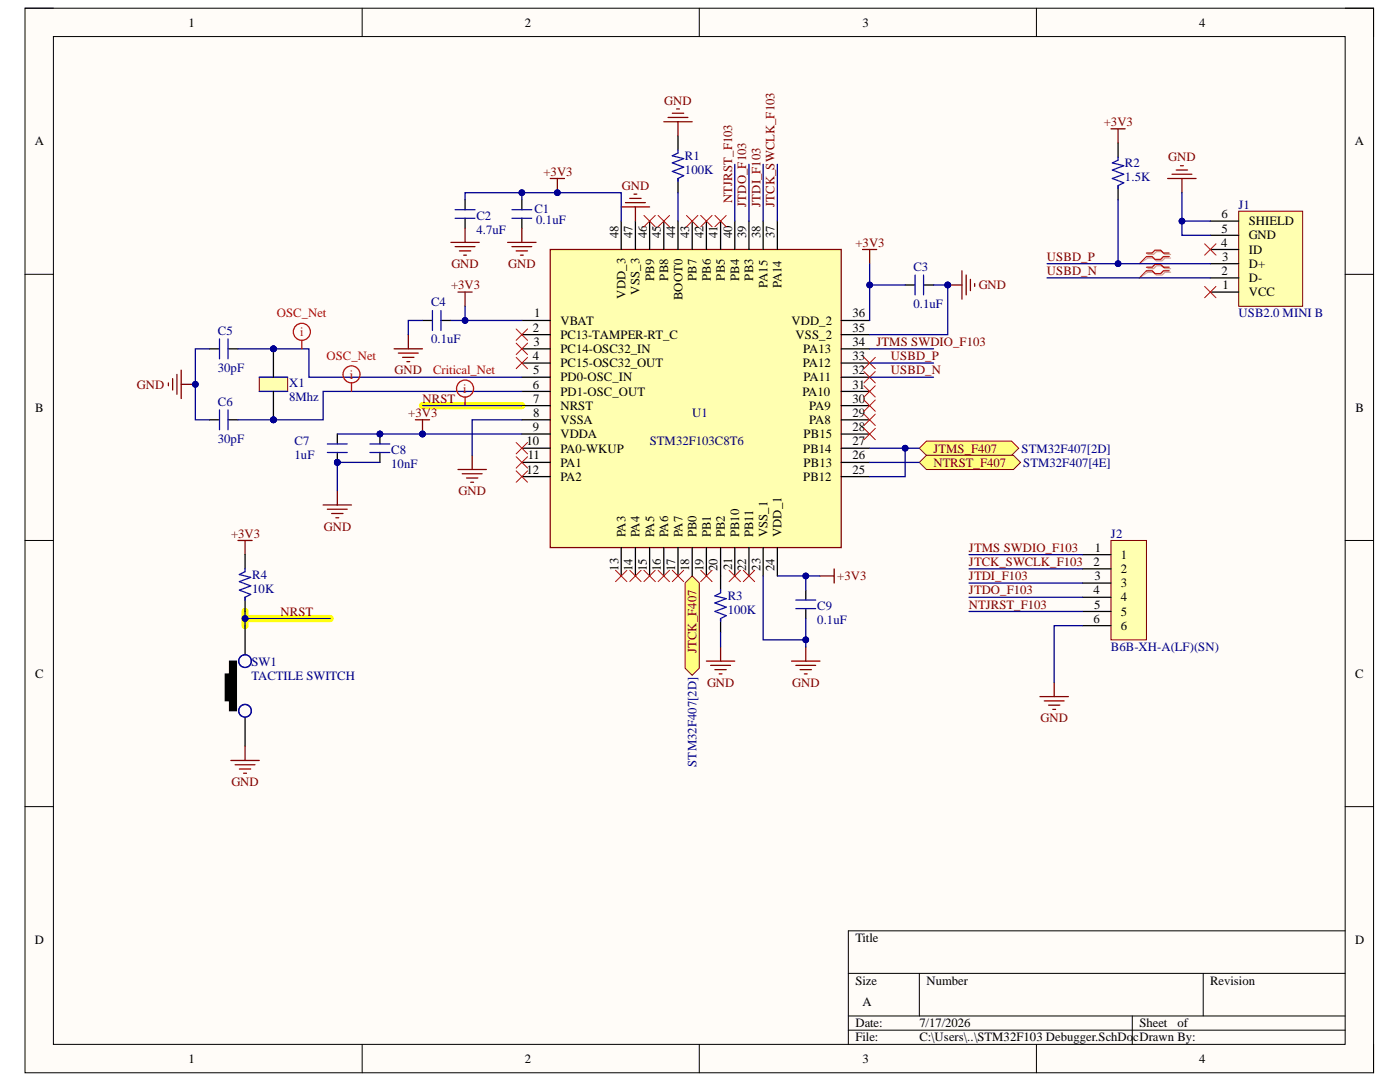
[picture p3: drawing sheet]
<svg xmlns="http://www.w3.org/2000/svg" width="279mm" height="216mm" viewBox="0 0 279 216" stroke-linecap="round" stroke-linejoin="round" font-family="sans-serif">
<defs><g id="words">
<g font-size="2.5">
<text x="37.6" y="5.3">1</text>
<text x="104.7" y="5.3">2</text>
<text x="172.1" y="5.3">3</text>
<text x="239.3" y="5.3">4</text>
<text x="6.9" y="29">A</text>
<text x="270.4" y="29">A</text>
<text x="123.4" y="47.5" transform="rotate(-90 123.4 47.5)">48</text>
<text x="126.2" y="47.5" transform="rotate(-90 126.2 47.5)">47</text>
<text x="129.1" y="47.5" transform="rotate(-90 129.1 47.5)">46</text>
<text x="131.9" y="47.5" transform="rotate(-90 131.9 47.5)">45</text>
<text x="134.8" y="47.5" transform="rotate(-90 134.8 47.5)">44</text>
<text x="137.5" y="47.5" transform="rotate(-90 137.5 47.5)">43</text>
<text x="140.4" y="47.5" transform="rotate(-90 140.4 47.5)">42</text>
<text x="143.2" y="47.5" transform="rotate(-90 143.2 47.5)">41</text>
<text x="146.1" y="47.5" transform="rotate(-90 146.1 47.5)">40</text>
<text x="148.9" y="47.5" transform="rotate(-90 148.9 47.5)">39</text>
<text x="151.8" y="47.5" transform="rotate(-90 151.8 47.5)">38</text>
<text x="154.6" y="47.5" transform="rotate(-90 154.6 47.5)">37</text>
<text x="243.8" y="46.4">5</text>
<text x="243.8" y="43.6">6</text>
<text x="249.2" y="47.8">GND</text>
<text x="249.2" y="45">SHIELD</text>
<text x="243.7" y="49.2">4</text>
<text x="243.9" y="52">3</text>
<text x="249.2" y="53.5">D+</text>
<text x="249.2" y="50.7">ID</text>
<text x="124.9" y="59.6" transform="rotate(-90 124.9 59.6)">VDD_3</text>
<text x="127.7" y="58.8" transform="rotate(-90 127.7 58.8)">VSS_3</text>
<text x="130.5" y="56.1" transform="rotate(-90 130.5 56.1)">PB9</text>
<text x="133.3" y="56" transform="rotate(-90 133.3 56)">PB8</text>
<text x="136.2" y="59.9" transform="rotate(-90 136.2 59.9)">BOOT0</text>
<text x="139" y="56.1" transform="rotate(-90 139 56.1)">PB7</text>
<text x="141.9" y="56.1" transform="rotate(-90 141.9 56.1)">PB6</text>
<text x="144.7" y="56" transform="rotate(-90 144.7 56)">PB5</text>
<text x="147.5" y="56.1" transform="rotate(-90 147.5 56.1)">PB4</text>
<text x="150.3" y="56" transform="rotate(-90 150.3 56)">PB3</text>
<text x="153.2" y="57.4" transform="rotate(-90 153.2 57.4)">PA15</text>
<text x="156" y="57.5" transform="rotate(-90 156 57.5)">PA14</text>
<text x="243.8" y="54.9">2</text>
<text x="244" y="57.7">1</text>
<text x="249.2" y="59.1">VCC</text>
<text x="249.2" y="56.3">D-</text>
<text x="106.6" y="63.3">1</text>
<text x="111.8" y="64.8">VBAT</text>
<text x="157.9" y="64.8">VDD_2</text>
<text x="170.1" y="63.3">36</text>
<text x="106.3" y="66.2">2</text>
<text x="106.3" y="71.9">4</text>
<text x="106.5" y="69">3</text>
<text x="111.8" y="67.7">PC13-TAMPER-RT_C</text>
<text x="111.8" y="70.5">PC14-OSC32_IN</text>
<text x="158.8" y="67.7">VSS_2</text>
<text x="160.3" y="70.5">PA13</text>
<text x="170.1" y="66.2">35</text>
<text x="170.1" y="69">34</text>
<text x="170.1" y="71.9">33</text>
<text x="106.3" y="77.6">6</text>
<text x="106.4" y="74.7">5</text>
<text x="111.8" y="73.3">PC15-OSC32_OUT</text>
<text x="111.8" y="76.1">PD0-OSC_IN</text>
<text x="160.2" y="73.3">PA12</text>
<text x="160.4" y="76.1">PA11</text>
<text x="170.1" y="74.7">32</text>
<text x="170.1" y="77.6">31</text>
<text x="7" y="82.1">B</text>
<text x="106.4" y="80.3">7</text>
<text x="106.4" y="83.2">8</text>
<text x="111.8" y="79">PD1-OSC_OUT</text>
<text x="111.8" y="81.8">NRST</text>
<text x="160.1" y="79">PA10</text>
<text x="161.5" y="81.8">PA9</text>
<text x="170.1" y="80.3">30</text>
<text x="170.1" y="83.2">29</text>
<text x="270.5" y="82.1">B</text>
<text x="105.1" y="88.9">10</text>
<text x="106.3" y="86">9</text>
<text x="111.8" y="84.7">VSSA</text>
<text x="111.8" y="87.5">VDDA</text>
<text x="160.4" y="87.5">PB15</text>
<text x="161.5" y="84.7">PA8</text>
<text x="170.1" y="86">28</text>
<text x="170.1" y="88.9">27</text>
<text x="105.1" y="94.6">12</text>
<text x="105.3" y="91.7">11</text>
<text x="111.8" y="90.3">PA0-WKUP</text>
<text x="111.8" y="93.1">PA1</text>
<text x="111.8" y="96">PA2</text>
<text x="160.3" y="90.3">PB14</text>
<text x="160.3" y="96">PB12</text>
<text x="160.4" y="93.1">PB13</text>
<text x="170.1" y="91.7">26</text>
<text x="170.1" y="94.6">25</text>
<text x="124.9" y="107.2" transform="rotate(-90 124.9 107.2)">PA3</text>
<text x="127.7" y="107.2" transform="rotate(-90 127.7 107.2)">PA4</text>
<text x="130.5" y="107.2" transform="rotate(-90 130.5 107.2)">PA5</text>
<text x="133.3" y="107.2" transform="rotate(-90 133.3 107.2)">PA6</text>
<text x="136.2" y="107.2" transform="rotate(-90 136.2 107.2)">PA7</text>
<text x="139" y="107.2" transform="rotate(-90 139 107.2)">PB0</text>
<text x="141.9" y="107.2" transform="rotate(-90 141.9 107.2)">PB1</text>
<text x="144.7" y="107.2" transform="rotate(-90 144.7 107.2)">PB2</text>
<text x="147.5" y="107.2" transform="rotate(-90 147.5 107.2)">PB10</text>
<text x="150.3" y="107.2" transform="rotate(-90 150.3 107.2)">PB11</text>
<text x="153.2" y="107.2" transform="rotate(-90 153.2 107.2)">VSS_1</text>
<text x="156" y="107.2" transform="rotate(-90 156 107.2)">VDD_1</text>
<text x="123.4" y="113.8" transform="rotate(-90 123.4 113.8)">13</text>
<text x="129.1" y="113.9" transform="rotate(-90 129.1 113.9)">15</text>
<text x="137.5" y="113.9" transform="rotate(-90 137.5 113.9)">18</text>
<text x="146.1" y="113.8" transform="rotate(-90 146.1 113.8)">21</text>
<text x="151.8" y="113.8" transform="rotate(-90 151.8 113.8)">23</text>
<text x="218.3" y="112.9">2</text>
<text x="218.5" y="110.1">1</text>
<text x="223.7" y="111.6">1</text>
<text x="126.2" y="114" transform="rotate(-90 126.2 114)">14</text>
<text x="131.9" y="114" transform="rotate(-90 131.9 114)">16</text>
<text x="134.8" y="114" transform="rotate(-90 134.8 114)">17</text>
<text x="140.4" y="114" transform="rotate(-90 140.4 114)">19</text>
<text x="143.2" y="114" transform="rotate(-90 143.2 114)">20</text>
<text x="148.9" y="114" transform="rotate(-90 148.9 114)">22</text>
<text x="154.6" y="114" transform="rotate(-90 154.6 114)">24</text>
<text x="218.3" y="118.6">4</text>
<text x="218.4" y="115.8">3</text>
<text x="223.7" y="114.3">2</text>
<text x="223.7" y="117.2">3</text>
<text x="218.3" y="124.2">6</text>
<text x="218.3" y="121.5">5</text>
<text x="223.7" y="120">4</text>
<text x="223.7" y="122.9">5</text>
<text x="223.7" y="125.7">6</text>
<text x="7" y="135.2">C</text>
<text x="270.4" y="135.2">C</text>
<text x="6.9" y="188.3">D</text>
<text x="170.7" y="188">Title</text>
<text x="270.4" y="188.3">D</text>
<text x="170.7" y="196.5">Size</text>
<text x="184.9" y="196.5">Number</text>
<text x="241.5" y="196.5">Revision</text>
<text x="172.1" y="200.8">A</text>
<text x="170.7" y="205">Date:</text>
<text x="170.7" y="207.8">File:</text>
<text x="183.5" y="205">7/17/2026</text>
<text x="183.5" y="207.8">C:\Users\..\STM32F103 Debugger.SchDocDrawn By:</text>
<text x="227.4" y="205">Sheet</text>
<text x="235" y="205">of</text>
<text x="37.6" y="212.1">1</text>
<text x="104.7" y="212.1">2</text>
<text x="172.1" y="212.1">3</text>
<text x="239.3" y="212.1">4</text>
</g>
<g font-size="2.5" fill="#800000">
<text x="132.6" y="20.9">GND</text>
<text x="220.3" y="25.1">+3V3</text>
<text x="108.4" y="35.1">+3V3</text>
<text x="233.1" y="32.2">GND</text>
<text x="124.1" y="37.9">GND</text>
<text x="146.1" y="40.5" transform="rotate(-90 146.1 40.5)">NTJRST_F103</text>
<text x="148.9" y="41.3" transform="rotate(-90 148.9 41.3)">JTDO_F103</text>
<text x="151.8" y="41.3" transform="rotate(-90 151.8 41.3)">JTDI_F103</text>
<text x="154.6" y="41.3" transform="rotate(-90 154.6 41.3)">JTCK_SWCLK_F103</text>
<text x="90.1" y="53.5">GND</text>
<text x="101.4" y="53.5">GND</text>
<text x="170.7" y="49.2">+3V3</text>
<text x="208.9" y="52">USBD_P</text>
<text x="90" y="57.7">+3V3</text>
<text x="195.3" y="57.7">GND</text>
<text x="208.9" y="54.9">USBD_N</text>
<text x="174.9" y="69">JTMS SWDIO_F103</text>
<text x="177.8" y="71.9">USBD_P</text>
<text x="27.3" y="77.6">GND</text>
<text x="78.8" y="74.7">GND</text>
<text x="177.8" y="74.7">USBD_N</text>
<text x="81.5" y="83.2">+3V3</text>
<text x="84.3" y="80.3">NRST</text>
<text x="186.3" y="90.3">JTMS_F407</text>
<text x="186.3" y="93.1">NTRST_F407</text>
<text x="91.5" y="98.8">GND</text>
<text x="46.1" y="107.3">+3V3</text>
<text x="64.6" y="105.9">GND</text>
<text x="193.4" y="112.9">JTCK_SWCLK_F103</text>
<text x="193.4" y="110.1">JTMS SWDIO_F103</text>
<text x="167.1" y="115.8">+3V3</text>
<text x="193.4" y="115.8">JTDI_F103</text>
<text x="193.4" y="118.6">JTDO_F103</text>
<text x="56" y="122.9">NRST</text>
<text x="193.4" y="121.5">NTJRST_F103</text>
<text x="139" y="130.3" transform="rotate(-90 139 130.3)">JTCK_F407</text>
<text x="141.1" y="137">GND</text>
<text x="158.1" y="137">GND</text>
<text x="207.7" y="144.1">GND</text>
<text x="46.2" y="156.9">GND</text>
</g>
<g font-size="2.5" fill="#000080">
<text x="136.7" y="32">R1</text>
<text x="136.7" y="34.8">100K</text>
<text x="224.5" y="33.3">R2</text>
<text x="224.5" y="36.2">1.5K</text>
<text x="247.2" y="41.6">J1</text>
<text x="95.1" y="43.8">C2</text>
<text x="95.1" y="46.7">4.7uF</text>
<text x="106.7" y="42.5">C1</text>
<text x="107" y="44.7">0.1uF</text>
<text x="182.3" y="54">C3</text>
<text x="86" y="61.1">C4</text>
<text x="182.3" y="61.4">0.1uF</text>
<text x="247.2" y="63.3">USB2.0 MINI B</text>
<text x="43.5" y="66.8">C5</text>
<text x="86" y="68.5">0.1uF</text>
<text x="43.5" y="74.2">30pF</text>
<text x="57.7" y="77.3">X1</text>
<text x="43.5" y="80.9">C6</text>
<text x="57.7" y="80.1">8Mhz</text>
<text x="138.1" y="83.2">U1</text>
<text x="43.5" y="88.3">30pF</text>
<text x="58.8" y="88.9">C7</text>
<text x="129.7" y="88.9">STM32F103C8T6</text>
<text x="58.8" y="91.7">1uF</text>
<text x="78.1" y="90.6">C8</text>
<text x="78.1" y="93.4">10nF</text>
<text x="203.9" y="90.3">STM32F407[2D]</text>
<text x="204.2" y="93.1">STM32F407[4E]</text>
<text x="221.7" y="107.3">J2</text>
<text x="50.3" y="115.5">R4</text>
<text x="50.3" y="118.3">10K</text>
<text x="145.2" y="119.8">R3</text>
<text x="145.2" y="122.5">100K</text>
<text x="163.1" y="121.7">C9</text>
<text x="163.1" y="124.6">0.1uF</text>
<text x="221.7" y="129.9">B6B-XH-A(LF)(SN)</text>
<text x="50.2" y="133">SW1</text>
<text x="50.2" y="135.7">TACTILE SWITCH</text>
<text x="139" y="153" transform="rotate(-90 139 153)">STM32F407[2D]</text>
</g>
<g font-size="2.5" fill="#f00">
<text x="55.2" y="63.3">OSC_Net</text>
<text x="59.9" y="67.1">i</text>
<text x="65.1" y="71.9">OSC_Net</text>
<text x="69.8" y="75.5">i</text>
<text x="86.5" y="74.7">Critical_Net</text>
<text x="92.5" y="78.4">i</text>
</g>
</g></defs>
<path d="M5 1.6h269.1v212.5h-269.1z" fill-rule="evenodd" fill="#fffcf8"/>
<path d="M5 1.6h269.1v212.5h-269.1z" fill="none" stroke="#000" stroke-width=".2"/>
<path d="M10.7 7.3h257.8v201.1h-257.8z" fill-rule="evenodd" fill="#fffcf8"/>
<g fill="none" stroke="#000" stroke-width=".2">
<path d="M5 1.6h5.7M10.7 7.3h257.8v201.1h-257.8zM72.3 1.6v5.7M139.6 1.6v5.7M206.8 1.6v5.7M268.5 1.6h5.6v5.7M5 54.7h5.7M268.5 54.7h5.6M5 107.8h5.7M268.5 107.8h5.6M5 161h5.7M268.5 161h5.6"/>
<path d="M169.3 194.2h99.2M183.5 194.2v8.5M240.1 194.2v8.5M268.5 185.7h-99.2v22.7M72.3 208.4v5.7M139.6 208.4v5.7M169.3 202.7h99.2M169.3 205.6h99.2M206.8 208.4v5.7M226 202.7v5.7M274.1 208.4v5.7"/>
</g>
<path d="M84.3 80.9h19.8M48.9 122v2.8M48.9 123.4h17" fill="none" stroke="#ff0" stroke-width="1.4"/>
<path d="M109.8 49.8h58.1v59.5h-58.1z" fill-rule="evenodd" fill="#ffffb0"/>
<g fill="none" stroke="#800000" stroke-width=".25">
<path d="M132.5 24.3h5.6M133.3 23.4h4M134.2 22.6h2.2M135 21.7h.6M135.3 24.3v2.8M91.4 58.3h2.8M92.8 58.3v2.8M109.8 49.8h58.1v59.5h-58.1zM78.7 69.6h5.6M79.5 70.5h4M80.3 71.3h2.3M81.2 72.2h.6"/>
<path d="M81.5 66.8v2.8M82.9 83.8h2.8M84.3 83.8v2.8M141 131.9h5.6M141.8 132.8h4M142.7 133.6h2.2M143.5 134.5h.6M143.8 129.1v2.8M207.5 139h5.7M208.4 139.9h4M210.4 136.2v2.8M209.3 140.7h2.2"/>
<path d="M210.1 141.5h.6"/>
</g>
<g fill="none" stroke="#000" stroke-width=".25">
<path d="M135.3 27.1v2.9M135.3 35.6v2.9M124 44.1v5.7M126.8 44.1v5.7M129.6 44.1v5.7M132.5 44.1v5.7M135.3 44.1v5.7M138.1 44.1v5.7M141 44.1v5.7M143.8 44.1v5.7M146.6 44.1v5.7M149.5 44.1v5.7"/>
<path d="M152.3 44.1v5.7M155.1 44.1v5.7M84.3 63.9h2M88 63.9h2M104.1 63.9h5.7M104.1 66.8h5.7M104.1 69.6h5.7M104.1 72.4h5.7M104.1 75.3h5.7M104.1 78.1h5.7M167.9 63.9h5.7M167.9 66.8h5.7"/>
<path d="M167.9 69.6h5.7M167.9 72.4h5.7M167.9 75.3h5.7M167.9 78.1h5.7M104.1 80.9h5.7M104.1 83.8h5.7M104.1 86.6h5.7M104.1 89.4h5.7M104.1 92.3h5.7M104.1 95.1h5.7M167.9 80.9h5.7M167.9 83.8h5.7"/>
<path d="M167.9 86.6h5.7M167.9 89.4h5.7M167.9 92.3h5.7M167.9 95.1h5.7M124 109.3v5.6M126.8 109.3v5.6M129.6 109.3v5.6M132.5 109.3v5.6M135.3 109.3v5.6M138.1 109.3v5.6M141 109.3v5.6M143.8 109.3v8.5"/>
<path d="M146.6 109.3v5.6M149.5 109.3v5.6M152.3 109.3v5.6M155.1 109.3v5.6M143.8 123.4v2.9"/>
</g>
<path d="M135.3 30v.5l-1.1 .6 2.2 .6-2.2 .8 2.2 .9-2.2 .8 2.2 .9-1.1 .5v.6M86.3 62v3.9M88 62v3.9M143.8 117.8v.5l-1.1 .6 2.2 .6-2.2 .8 2.2 .9-2.2 .8 2.2 .9-1.1 .5v.6" fill="none" stroke="#00f" stroke-width=".25"/>
<circle cx="84.3" cy="86.6" r=".57" fill="#000080"/>
<circle cx="84.3" cy="86.6" r=".57" fill="none" stroke="#000080" stroke-width=".2"/>
<circle cx="75.8" cy="86.6" r=".57" fill="#000080"/>
<circle cx="75.8" cy="86.6" r=".57" fill="none" stroke="#000080" stroke-width=".2"/>
<path d="M75.8 86.6v2M75.8 90.3v2" fill="none" stroke="#000" stroke-width=".25"/>
<circle cx="75.8" cy="86.6" r=".57" fill="#000080"/>
<circle cx="75.8" cy="86.6" r=".57" fill="none" stroke="#000080" stroke-width=".2"/>
<path d="M73.8 90.3h4M73.8 88.6h4" fill="none" stroke="#00f" stroke-width=".25"/>
<circle cx="67.3" cy="92.3" r=".57" fill="#000080"/>
<circle cx="67.3" cy="92.3" r=".57" fill="none" stroke="#000080" stroke-width=".2"/>
<path d="M67.3 86.6v2M67.3 90.3v2" fill="none" stroke="#000" stroke-width=".25"/>
<circle cx="67.3" cy="92.3" r=".57" fill="#000080"/>
<circle cx="67.3" cy="92.3" r=".57" fill="none" stroke="#000080" stroke-width=".2"/>
<path d="M182.6 54.9v3.9M184.3 54.9v3.9M65.3 88.6h4M65.3 90.3h4M158.8 119.7h4M158.8 121.4h4" fill="none" stroke="#00f" stroke-width=".25"/>
<g fill="none" stroke="#800000" stroke-width=".25">
<path d="M172.1 49.8h2.9M173.6 49.8v2.8M189.1 56.9h2.9M192 54v5.7M192.8 54.9v3.9M193.7 55.7v2.3M194.5 56.6v.6M67.3 97.9v2.9M64.5 100.8h5.6M65.3 101.6h4M66.2 102.5h2.3M67 103.3h.6"/>
<path d="M163.6 114.9h2.9M166.5 113.5v2.8M158 131.9h5.6M158.8 132.8h4M159.7 133.6h2.2M160.5 134.5h.6M160.8 129.1v2.8"/>
</g>
<path d="M180.6 56.9h2M184.3 56.9h2M160.8 117.8v1.9M160.8 121.4v2" fill="none" stroke="#000" stroke-width=".25"/>
<circle cx="189.1" cy="56.9" r=".57" fill="#000080"/>
<circle cx="189.1" cy="56.9" r=".57" fill="none" stroke="#000080" stroke-width=".2"/>
<path d="M92.8 39.9v1.9M104.1 39.9v1.9M92.8 43.6v1.9M104.1 43.6v1.9" fill="none" stroke="#000" stroke-width=".25"/>
<path d="M90.8 41.8h4M90.8 43.6h4M102.2 41.8h3.9M102.2 43.6h3.9" fill="none" stroke="#00f" stroke-width=".25"/>
<path d="M109.8 35.6h2.8M111.2 35.6v2.9M101.3 48.4h5.7M102.2 49.2h3.9M103 50.1h2.3M103.9 50.9h.5M104.1 45.5v2.9" fill="none" stroke="#800000" stroke-width=".25"/>
<circle cx="111.2" cy="38.5" r=".57" fill="#000080"/>
<circle cx="111.2" cy="38.5" r=".57" fill="none" stroke="#000080" stroke-width=".2"/>
<g fill="none" stroke="#800000" stroke-width=".25">
<path d="M125.7 39.6h2.2M126.5 38.7h.6M90 48.4h5.6M90.8 49.2h4M91.7 50.1h2.2M92.5 50.9h.6M92.8 45.5v2.9M124 41.3h5.6M124.8 40.4h4M126.8 41.3v2.8M91.4 93.7h5.7M92.2 94.5h4"/>
<path d="M93.1 95.4h2.3M93.9 96.2h.6M94.2 90.8v2.9"/>
</g>
<circle cx="54.6" cy="83.8" r=".57" fill="#000080"/>
<circle cx="54.6" cy="83.8" r=".57" fill="none" stroke="#000080" stroke-width=".2"/>
<circle cx="54.6" cy="69.6" r=".57" fill="#000080"/>
<circle cx="54.6" cy="69.6" r=".57" fill="none" stroke="#000080" stroke-width=".2"/>
<path d="M51.7 75.3h5.7v2.8h-5.7z" fill-rule="evenodd" fill="#ffffb0"/>
<path d="M51.7 75.3h5.7v2.8h-5.7z" fill="none" stroke="#800000" stroke-width=".2"/>
<path d="M51.7 75.3h5.7M51.7 78.1h5.7" fill="none" stroke="#00f" stroke-width=".25"/>
<path d="M54.6 78.1v5.7" fill="none" stroke="#000" stroke-width=".25"/>
<circle cx="54.6" cy="83.8" r=".57" fill="#000080"/>
<circle cx="54.6" cy="83.8" r=".57" fill="none" stroke="#000080" stroke-width=".2"/>
<path d="M54.6 69.6v5.7" fill="none" stroke="#000" stroke-width=".25"/>
<circle cx="54.6" cy="69.6" r=".57" fill="#000080"/>
<circle cx="54.6" cy="69.6" r=".57" fill="none" stroke="#000080" stroke-width=".2"/>
<path d="M41.8 69.6h2M45.5 69.6h2M41.8 83.8h2M45.5 83.8h2" fill="none" stroke="#000" stroke-width=".25"/>
<path d="M43.8 67.6v4M45.5 67.6v4M43.8 81.8v3.9M45.5 81.8v3.9" fill="none" stroke="#00f" stroke-width=".25"/>
<path d="M33.6 76.4v.6M34.5 75.6v2.2M35.3 74.7v4M36.2 73.9v5.6M36.2 76.7h2.8" fill="none" stroke="#800000" stroke-width=".25"/>
<circle cx="39" cy="76.7" r=".57" fill="#000080"/>
<circle cx="39" cy="76.7" r=".57" fill="none" stroke="#000080" stroke-width=".2"/>
<path d="M47.5 107.8h2.8M48.9 107.8v2.9M46.1 151.7h5.6M46.9 152.6h4M47.8 153.4h2.2M48.6 154.3h.6M48.9 148.9v2.8" fill="none" stroke="#800000" stroke-width=".25"/>
<g fill="none" stroke="#00f" stroke-width=".25">
<circle cx="48.9" cy="131.9" r="1.27"/>
<circle cx="48.9" cy="141.8" r="1.27"/>
</g>
<path d="M48.9 124.8v5.7M48.9 143.2v5.7" fill="none" stroke="#000" stroke-width=".25"/>
<g fill="#000">
<path d="M44.9 134.5h1.2v5.4h-1.2z" fill-rule="evenodd"/>
<path d="M45.8 131.9h1.4v9.9h-1.4z" fill-rule="evenodd"/>
</g>
<path d="M44.9 134.5h1.2v5.4h-1.2zM45.8 131.9h1.4v9.9h-1.4z" fill="none" stroke="#000" stroke-width=".2"/>
<path d="M183.5 89.4l1.4-1.4h17l1.4 1.4-1.4 1.5h-17z" fill-rule="evenodd" fill="#ffff80"/>
<path d="M183.5 89.4l1.4-1.4h17l1.4 1.4-1.4 1.5h-17z" fill="none" stroke="#800000" stroke-width=".2"/>
<path d="M136.7 116.3l1.4-1.4 1.5 1.4v17l-1.5 1.4-1.4-1.4z" fill-rule="evenodd" fill="#ffff80"/>
<path d="M136.7 116.3l1.4-1.4 1.5 1.4v17l-1.5 1.4-1.4-1.4z" fill="none" stroke="#800000" stroke-width=".2"/>
<path d="M183.5 92.3l1.4-1.4h17.4l1.4 1.4-1.4 1.4h-17.4z" fill-rule="evenodd" fill="#ffff80"/>
<path d="M183.5 92.3l1.4-1.4h17.4l1.4 1.4-1.4 1.4h-17.4z" fill="none" stroke="#800000" stroke-width=".2"/>
<g fill="none" stroke="#f00" stroke-width=".2">
<path d="M128.5 43l2.3 2.2M130.8 43l-2.3 2.2M131.3 43l2.3 2.2M133.6 43l-2.3 2.2M137 43l2.3 2.2M139.3 43l-2.3 2.2M139.8 43l2.3 2.2M142.1 43l-2.3 2.2M142.7 43l2.2 2.2M144.9 43l-2.2 2.2M103 65.6l2.3 2.3M103 68.5l2.3 2.2"/>
<path d="M103 71.3l2.3 2.3M105.3 65.6l-2.3 2.3M105.3 68.5l-2.3 2.2M105.3 71.3l-2.3 2.3M172.4 71.3l2.3 2.3M172.4 74.1l2.3 2.3M172.4 77l2.3 2.2M172.4 79.8l2.3 2.3M174.7 71.3l-2.3 2.3M174.7 74.1l-2.3 2.3M174.7 77l-2.3 2.2M174.7 79.8l-2.3 2.3"/>
<path d="M103 88.3l2.3 2.3M103 91.1l2.3 2.3M103 94l2.3 2.2M105.3 88.3l-2.3 2.3M105.3 91.1l-2.3 2.3M105.3 94l-2.3 2.2M172.4 82.6l2.3 2.3M172.4 85.5l2.3 2.2M174.7 82.6l-2.3 2.3M174.7 85.5l-2.3 2.2M122.8 113.8l2.3 2.3M125.1 113.8l-2.3 2.3"/>
<path d="M125.7 113.8l2.2 2.3M127.9 113.8l-2.2 2.3M128.5 113.8l2.3 2.3M130.8 113.8l-2.3 2.3M131.3 113.8l2.3 2.3M133.6 113.8l-2.3 2.3M134.2 113.8l2.2 2.3M136.4 113.8l-2.2 2.3M139.8 113.8l2.3 2.3M142.1 113.8l-2.3 2.3M145.5 113.8l2.3 2.3M147.8 113.8l-2.3 2.3"/>
<path d="M148.3 113.8l2.3 2.3M150.6 113.8l-2.3 2.3"/>
</g>
<path d="M247.2 42.1h12.8v19h-12.8z" fill-rule="evenodd" fill="#ffffb0"/>
<path d="M247.2 42.1h12.8v19h-12.8z" fill="none" stroke="#800000" stroke-width=".2"/>
<path d="M223.1 28.5v2.9M223.1 37v2.9M241.5 58.3h5.7M241.5 55.4h5.7M241.5 52.6h5.7M241.5 49.8h5.7M241.5 47h5.7M241.5 44.1h5.7" fill="none" stroke="#000" stroke-width=".25"/>
<path d="M221.7 25.7h2.9M223.1 25.7v2.8M233 35.6h5.7M233.9 34.8h4M234.7 33.9h2.3M235.6 33.1h.6M235.9 35.6v2.9" fill="none" stroke="#800000" stroke-width=".25"/>
<path d="M228.8 51.2l-1.4 1.4M228.8 54l-1.4 1.4M240.4 48.7l2.3 2.2M240.4 57.2l2.3 2.2M242.7 48.7l-2.3 2.2M242.7 57.2l-2.3 2.2" fill="none" stroke="#f00" stroke-width=".2"/>
<path d="M223.1 31.4v.5l-1.1 .6 2.3 .6-2.3 .8 2.3 .9-2.3 .8 2.3 .9-1.2 .5v.6" fill="none" stroke="#00f" stroke-width=".25"/>
<path d="M229.1 50.8h1.1l.6-.6h1.1l.6 .6h1.1M229.1 51.5h1.1l.6 .5h1.1l.6-.5h1.1M229.1 53.6h1.1l.6-.6h1.1l.6 .6h1.1M229.1 54.3h1.1l.6 .6h1.1l.6-.6h1.1" fill="none" stroke="#d0a19e" stroke-width=".25"/>
<path d="M229.1 51.5l-1.7 1.1M229.1 54.3l-1.7 1.1" fill="none" stroke="#d0a19e" stroke-width=".2"/>
<path d="M228.8 50.5h1.1l.6-.6h1.1l.6 .6h1.1M228.8 51.2h1.1l.6 .6h1.1l.6-.6h1.1M228.8 53.3h1.1l.6-.5h1.1l.6 .5h1.1M228.8 54h1.1l.6 .6h1.1l.6-.6h1.1" fill="none" stroke="#f00" stroke-width=".25"/>
<path d="M221.7 107.8h7.1v19.9h-7.1z" fill-rule="evenodd" fill="#ffffb0"/>
<path d="M221.7 107.8h7.1v19.9h-7.1z" fill="none" stroke="#800000" stroke-width=".2"/>
<path d="M216.1 110.7h5.6M216.1 113.5h5.6M216.1 116.3h5.6M216.1 119.2h5.6M216.1 122h5.6M216.1 124.8h5.6" fill="none" stroke="#000" stroke-width=".25"/>
<path d="M146.6 32.8v11.3M149.5 32.8v11.3M152.3 32.8v11.3M155.1 32.8v11.3M90 63.9h14.1M173.6 69.6h12.7M193.4 116.3h22.7M193.4 113.5h22.7M193.4 110.7h22.7M193.4 119.2h22.7M143.8 126.3v2.8M193.4 122h22.7" fill="none" stroke="#000080" stroke-width=".25"/>
<circle cx="92.8" cy="63.9" r=".57" fill="#000080"/>
<circle cx="92.8" cy="63.9" r=".57" fill="none" stroke="#000080" stroke-width=".2"/>
<path d="M92.8 61.1v2.8" fill="none" stroke="#000080" stroke-width=".25"/>
<circle cx="92.8" cy="63.9" r=".57" fill="#000080"/>
<circle cx="92.8" cy="63.9" r=".57" fill="none" stroke="#000080" stroke-width=".2"/>
<path d="M84.3 63.9h-2.8v2.9M84.3 86.6h19.8" fill="none" stroke="#000080" stroke-width=".25"/>
<circle cx="84.3" cy="86.6" r=".57" fill="#000080"/>
<circle cx="84.3" cy="86.6" r=".57" fill="none" stroke="#000080" stroke-width=".2"/>
<path d="M67.3 86.6h17" fill="none" stroke="#000080" stroke-width=".25"/>
<circle cx="75.8" cy="86.6" r=".57" fill="#000080"/>
<circle cx="75.8" cy="86.6" r=".57" fill="none" stroke="#000080" stroke-width=".2"/>
<circle cx="84.3" cy="86.6" r=".57" fill="#000080"/>
<circle cx="84.3" cy="86.6" r=".57" fill="none" stroke="#000080" stroke-width=".2"/>
<path d="M67.3 92.3h8.5" fill="none" stroke="#000080" stroke-width=".25"/>
<circle cx="67.3" cy="92.3" r=".57" fill="#000080"/>
<circle cx="67.3" cy="92.3" r=".57" fill="none" stroke="#000080" stroke-width=".2"/>
<path d="M67.3 92.3v5.6" fill="none" stroke="#000080" stroke-width=".25"/>
<circle cx="67.3" cy="92.3" r=".57" fill="#000080"/>
<circle cx="67.3" cy="92.3" r=".57" fill="none" stroke="#000080" stroke-width=".2"/>
<path d="M155.1 114.9h8.5" fill="none" stroke="#000080" stroke-width=".25"/>
<circle cx="160.8" cy="114.9" r=".57" fill="#000080"/>
<circle cx="160.8" cy="114.9" r=".57" fill="none" stroke="#000080" stroke-width=".2"/>
<path d="M160.8 123.4v5.7" fill="none" stroke="#000080" stroke-width=".25"/>
<circle cx="160.8" cy="127.7" r=".57" fill="#000080"/>
<circle cx="160.8" cy="127.7" r=".57" fill="none" stroke="#000080" stroke-width=".2"/>
<path d="M160.8 114.9v2.9" fill="none" stroke="#000080" stroke-width=".25"/>
<circle cx="160.8" cy="114.9" r=".57" fill="#000080"/>
<circle cx="160.8" cy="114.9" r=".57" fill="none" stroke="#000080" stroke-width=".2"/>
<path d="M173.6 52.6v11.3" fill="none" stroke="#000080" stroke-width=".25"/>
<circle cx="173.6" cy="56.9" r=".57" fill="#000080"/>
<circle cx="173.6" cy="56.9" r=".57" fill="none" stroke="#000080" stroke-width=".2"/>
<path d="M173.6 56.9h7" fill="none" stroke="#000080" stroke-width=".25"/>
<circle cx="173.6" cy="56.9" r=".57" fill="#000080"/>
<circle cx="173.6" cy="56.9" r=".57" fill="none" stroke="#000080" stroke-width=".2"/>
<path d="M186.3 56.9h2.8" fill="none" stroke="#000080" stroke-width=".25"/>
<circle cx="189.1" cy="56.9" r=".57" fill="#000080"/>
<circle cx="189.1" cy="56.9" r=".57" fill="none" stroke="#000080" stroke-width=".2"/>
<path d="M92.8 39.9v-1.4h31.2v5.6" fill="none" stroke="#000080" stroke-width=".25"/>
<circle cx="104.1" cy="38.5" r=".57" fill="#000080"/>
<circle cx="104.1" cy="38.5" r=".57" fill="none" stroke="#000080" stroke-width=".2"/>
<circle cx="111.2" cy="38.5" r=".57" fill="#000080"/>
<circle cx="111.2" cy="38.5" r=".57" fill="none" stroke="#000080" stroke-width=".2"/>
<path d="M104.1 38.5v1.4" fill="none" stroke="#000080" stroke-width=".25"/>
<circle cx="104.1" cy="38.5" r=".57" fill="#000080"/>
<circle cx="104.1" cy="38.5" r=".57" fill="none" stroke="#000080" stroke-width=".2"/>
<path d="M104.1 83.8h-9.9v7M152.3 114.9v12.8h8.5" fill="none" stroke="#000080" stroke-width=".25"/>
<circle cx="160.8" cy="127.7" r=".57" fill="#000080"/>
<circle cx="160.8" cy="127.7" r=".57" fill="none" stroke="#000080" stroke-width=".2"/>
<path d="M189.1 56.9v9.9h-15.5" fill="none" stroke="#000080" stroke-width=".25"/>
<circle cx="189.1" cy="56.9" r=".57" fill="#000080"/>
<circle cx="189.1" cy="56.9" r=".57" fill="none" stroke="#000080" stroke-width=".2"/>
<path d="M135.3 38.5v5.6M54.6 69.6h7.1v5.7h42.4" fill="none" stroke="#000080" stroke-width=".25"/>
<circle cx="54.6" cy="69.6" r=".57" fill="#000080"/>
<circle cx="54.6" cy="69.6" r=".57" fill="none" stroke="#000080" stroke-width=".2"/>
<path d="M104.1 78.1h-39.6v5.7h-9.9" fill="none" stroke="#000080" stroke-width=".25"/>
<circle cx="54.6" cy="83.8" r=".57" fill="#000080"/>
<circle cx="54.6" cy="83.8" r=".57" fill="none" stroke="#000080" stroke-width=".2"/>
<path d="M47.5 83.8h7.1" fill="none" stroke="#000080" stroke-width=".25"/>
<circle cx="54.6" cy="83.8" r=".57" fill="#000080"/>
<circle cx="54.6" cy="83.8" r=".57" fill="none" stroke="#000080" stroke-width=".2"/>
<path d="M47.5 69.6h7.1" fill="none" stroke="#000080" stroke-width=".25"/>
<circle cx="54.6" cy="69.6" r=".57" fill="#000080"/>
<circle cx="54.6" cy="69.6" r=".57" fill="none" stroke="#000080" stroke-width=".2"/>
<path d="M41.8 69.6h-2.8v14.2h2.8" fill="none" stroke="#000080" stroke-width=".25"/>
<circle cx="39" cy="76.7" r=".57" fill="#000080"/>
<circle cx="39" cy="76.7" r=".57" fill="none" stroke="#000080" stroke-width=".2"/>
<path d="M173.6 89.4h9.9" fill="none" stroke="#000080" stroke-width=".25"/>
<circle cx="180.6" cy="89.4" r=".57" fill="#000080"/>
<circle cx="180.6" cy="89.4" r=".57" fill="none" stroke="#000080" stroke-width=".2"/>
<path d="M180.6 89.4v5.7h-7" fill="none" stroke="#000080" stroke-width=".25"/>
<circle cx="180.6" cy="89.4" r=".57" fill="#000080"/>
<circle cx="180.6" cy="89.4" r=".57" fill="none" stroke="#000080" stroke-width=".2"/>
<path d="M235.9 38.5v5.6h5.6M173.6 92.3h9.9" fill="none" stroke="#000080" stroke-width=".25"/>
<circle cx="235.9" cy="44.1" r=".57" fill="#000080"/>
<circle cx="235.9" cy="44.1" r=".57" fill="none" stroke="#000080" stroke-width=".2"/>
<path d="M235.9 44.1v2.9h5.6" fill="none" stroke="#000080" stroke-width=".25"/>
<circle cx="235.9" cy="44.1" r=".57" fill="#000080"/>
<circle cx="235.9" cy="44.1" r=".57" fill="none" stroke="#000080" stroke-width=".2"/>
<path d="M209 52.6h32.5" fill="none" stroke="#000080" stroke-width=".25"/>
<circle cx="223.1" cy="52.6" r=".57" fill="#000080"/>
<circle cx="223.1" cy="52.6" r=".57" fill="none" stroke="#000080" stroke-width=".2"/>
<path d="M223.1 39.9v12.7" fill="none" stroke="#000080" stroke-width=".25"/>
<circle cx="223.1" cy="52.6" r=".57" fill="#000080"/>
<circle cx="223.1" cy="52.6" r=".57" fill="none" stroke="#000080" stroke-width=".2"/>
<path d="M209 55.4h32.5M173.6 72.4h12.7M173.6 75.3h12.7M48.9 123.4h17M216.1 124.8h-5.7v11.4" fill="none" stroke="#000080" stroke-width=".25"/>
<circle cx="48.9" cy="123.4" r=".57" fill="#000080"/>
<circle cx="48.9" cy="123.4" r=".57" fill="none" stroke="#000080" stroke-width=".2"/>
<path d="M48.9 122v2.8" fill="none" stroke="#000080" stroke-width=".25"/>
<circle cx="48.9" cy="123.4" r=".57" fill="#000080"/>
<circle cx="48.9" cy="123.4" r=".57" fill="none" stroke="#000080" stroke-width=".2"/>
<path d="M48.9 110.7v2.8M48.9 119.2v2.8" fill="none" stroke="#000" stroke-width=".25"/>
<path d="M48.9 113.5v.6l-1.1 .5 2.2 .6-2.2 .9 2.2 .8-2.2 .9 2.2 .8-1.1 .6v.5" fill="none" stroke="#00f" stroke-width=".25"/>
<g fill="none" stroke="#f00" stroke-width=".25">
<path d="M60.2 67.9v1.7M70.1 76.4v1.7M92.8 79.2v1.7"/>
<circle cx="60.2" cy="66.2" r="1.7"/>
<circle cx="70.2" cy="74.7" r="1.7"/>
<circle cx="92.8" cy="77.5" r="1.7"/>
</g>
<path d="M84.3 80.9h19.8" fill="none" stroke="#000080" stroke-width=".25"/>
<use href="#words"/>
</svg>
